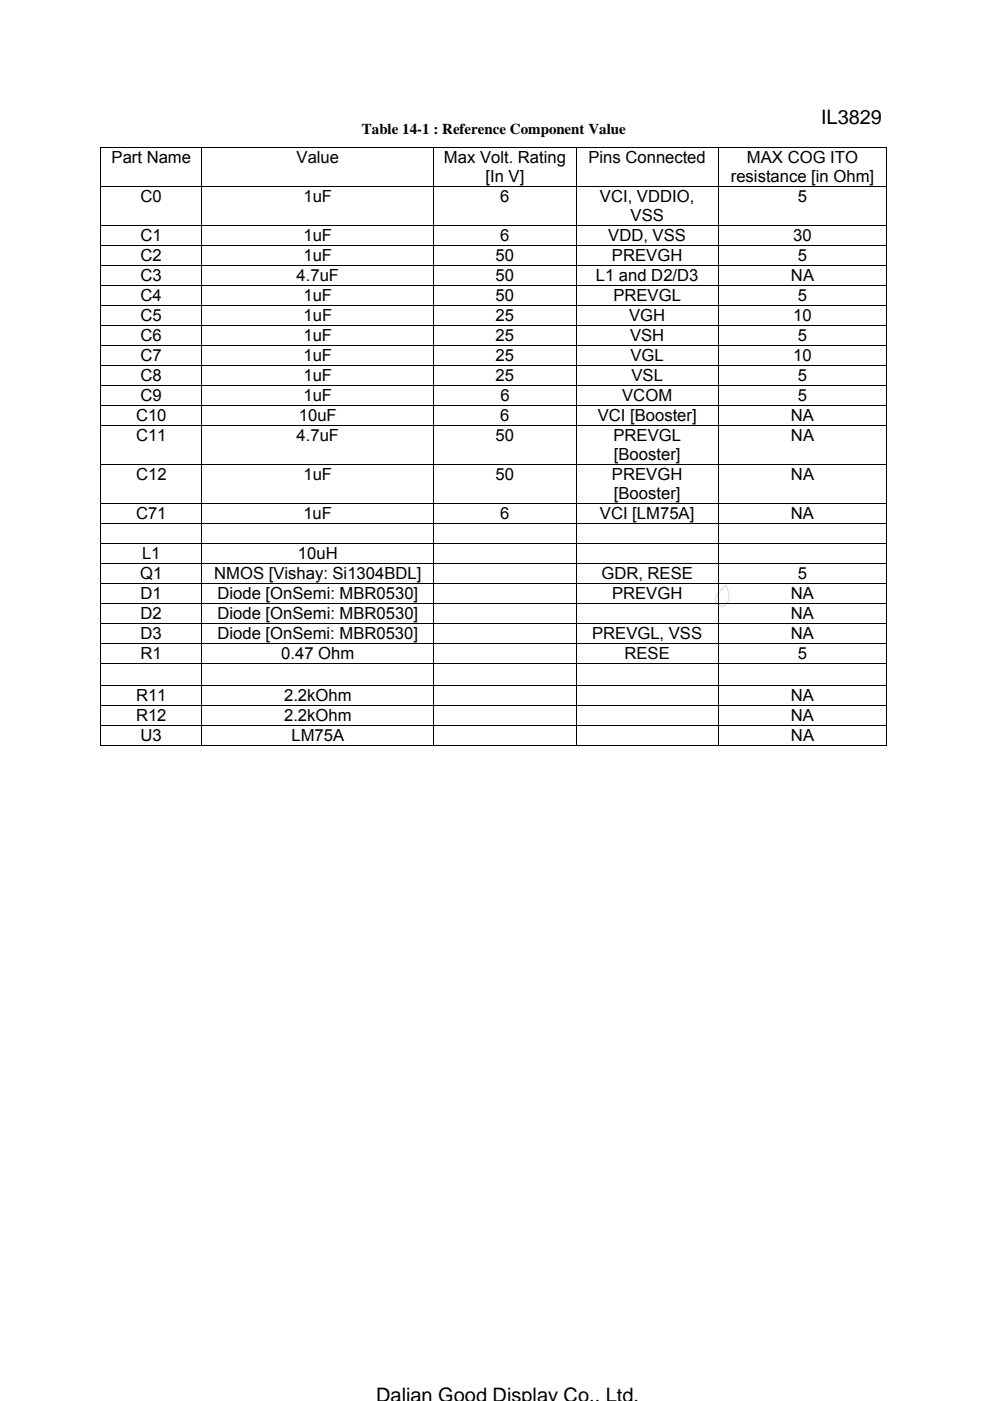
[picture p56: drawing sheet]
<svg xmlns="http://www.w3.org/2000/svg" width="210mm" height="297mm" viewBox="0 0 210 297" stroke-linecap="round" stroke-linejoin="round" font-family="sans-serif">
<defs><g id="words">
<g font-size="4.2">
<text x="174.2" y="26.2">IL3829</text>
<text x="79.8" y="297.2">Dalian Good Display Co., Ltd.</text>
</g>
<g font-size="3.5">
<text x="23.7" y="34.6">Part Name</text>
<text x="62.9" y="34.6">Value</text>
<text x="94.2" y="34.6">Max Volt. Rating</text>
<text x="124.8" y="34.6">Pins Connected</text>
<text x="158.4" y="34.6">MAX COG ITO</text>
<text x="103" y="38.7">[In V]</text>
<text x="155" y="38.7">resistance [in Ohm]</text>
<text x="29.8" y="42.9">C0</text>
<text x="64.4" y="42.9">1uF</text>
<text x="106.1" y="42.9">6</text>
<text x="127.3" y="42.9">VCI, VDDIO,</text>
<text x="133.8" y="46.9">VSS</text>
<text x="169.2" y="42.9">5</text>
<text x="29.8" y="51.2">C1</text>
<text x="64.4" y="51.2">1uF</text>
<text x="106.1" y="51.2">6</text>
<text x="129" y="51.2">VDD, VSS</text>
<text x="168.3" y="51.2">30</text>
<text x="29.8" y="55.4">C2</text>
<text x="29.8" y="59.6">C3</text>
<text x="62.9" y="59.6">4.7uF</text>
<text x="64.4" y="55.4">1uF</text>
<text x="105.1" y="55.4">50</text>
<text x="105.1" y="59.6">50</text>
<text x="126.4" y="59.6">L1 and D2/D3</text>
<text x="129.8" y="55.4">PREVGH</text>
<text x="167.8" y="59.6">NA</text>
<text x="169.3" y="55.4">5</text>
<text x="29.8" y="63.9">C4</text>
<text x="64.4" y="63.9">1uF</text>
<text x="105.1" y="63.9">50</text>
<text x="130.1" y="63.9">PREVGL</text>
<text x="169.3" y="63.9">5</text>
<text x="29.8" y="68.1">C5</text>
<text x="64.4" y="68.1">1uF</text>
<text x="105.1" y="68.1">25</text>
<text x="133.4" y="68.1">VGH</text>
<text x="168.3" y="68.1">10</text>
<text x="29.8" y="72.3">C6</text>
<text x="29.8" y="76.6">C7</text>
<text x="64.4" y="72.3">1uF</text>
<text x="64.4" y="76.6">1uF</text>
<text x="105.1" y="72.3">25</text>
<text x="105.1" y="76.6">25</text>
<text x="133.6" y="72.3">VSH</text>
<text x="133.7" y="76.6">VGL</text>
<text x="168.3" y="76.6">10</text>
<text x="169.2" y="72.3">5</text>
<text x="29.8" y="80.8">C8</text>
<text x="64.4" y="80.8">1uF</text>
<text x="105.1" y="80.8">25</text>
<text x="133.9" y="80.8">VSL</text>
<text x="169.3" y="80.8">5</text>
<text x="28.9" y="89.3">C10</text>
<text x="29.8" y="85">C9</text>
<text x="63.4" y="89.3">10uF</text>
<text x="64.4" y="85">1uF</text>
<text x="106.1" y="89.3">6</text>
<text x="106.1" y="85">6</text>
<text x="126.8" y="89.3">VCI [Booster]</text>
<text x="132" y="85">VCOM</text>
<text x="167.8" y="89.3">NA</text>
<text x="169.3" y="85">5</text>
<text x="28.9" y="93.5">C11</text>
<text x="62.9" y="93.5">4.7uF</text>
<text x="105.1" y="93.5">50</text>
<text x="130.1" y="93.5">PREVGL</text>
<text x="167.8" y="93.5">NA</text>
<text x="28.9" y="101.8">C12</text>
<text x="64.4" y="101.8">1uF</text>
<text x="105.1" y="101.8">50</text>
<text x="129.8" y="101.8">PREVGH</text>
<text x="130.2" y="97.6">[Booster]</text>
<text x="167.8" y="101.8">NA</text>
<text x="130.2" y="105.9">[Booster]</text>
<text x="28.9" y="110.1">C71</text>
<text x="64.4" y="110.1">1uF</text>
<text x="106.1" y="110.1">6</text>
<text x="127.2" y="110.1">VCI [LM75A]</text>
<text x="167.8" y="110.1">NA</text>
<text x="30.1" y="118.6">L1</text>
<text x="63.2" y="118.6">10uH</text>
<text x="29.7" y="122.8">Q1</text>
<text x="45.5" y="122.8">NMOS [Vishay: Si1304BDL]</text>
<text x="127.6" y="122.8">GDR, RESE</text>
<text x="169.2" y="122.8">5</text>
<text x="29.8" y="127">D1</text>
<text x="29.8" y="131.3">D2</text>
<text x="46.2" y="127">Diode [OnSemi: MBR0530]</text>
<text x="46.2" y="131.3">Diode [OnSemi: MBR0530]</text>
<text x="129.8" y="127">PREVGH</text>
<text x="167.8" y="131.3">NA</text>
<text x="167.8" y="127">NA</text>
<text x="29.8" y="135.5">D3</text>
<text x="46.1" y="135.5">Diode [OnSemi: MBR0530]</text>
<text x="125.6" y="135.5">PREVGL, VSS</text>
<text x="167.8" y="135.5">NA</text>
<text x="29.8" y="139.7">R1</text>
<text x="59.7" y="139.7">0.47 Ohm</text>
<text x="132.4" y="139.7">RESE</text>
<text x="169.2" y="139.7">5</text>
<text x="28.9" y="148.7">R11</text>
<text x="60.3" y="148.7">2.2kOhm</text>
<text x="167.8" y="148.7">NA</text>
<text x="28.9" y="153">R12</text>
<text x="60.3" y="153">2.2kOhm</text>
<text x="167.8" y="153">NA</text>
<text x="29.8" y="157.2">U3</text>
<text x="61.8" y="157.2">LM75A</text>
<text x="167.8" y="157.2">NA</text>
</g>
<text font-size="3.2" x="76.8" y="28.3">Table 14-1 : Reference Component Value</text>
</g></defs>
<path d="M153.4 124.6l.6-.5a3.8 3.8 0 0 1 0 4 1.42 1.42 0 0 1-1.9-.1 1.42 1.42 0 0 1 0-2z" fill="none" stroke="#ddd" stroke-width=".26"/>
<path d="M21.3 31.2h.2v.1h-.2zM188 31.2h.2v.1h-.2zM188 158h.2v.2h-.2z" fill="#000"/>
<g fill="none" stroke="#000" stroke-width=".21">
<path d="M21.3 31.2h166.9M21.3 39.5h166.9M21.4 31.3v8.2M21.4 39.6v8.2M42.8 31.3v8.2M42.8 39.6v8.2M92 31.3v8.2M92 39.6v8.2M122.2 31.3v8.2M122.2 39.6v8.2M152.4 31.3v8.2M152.4 39.6v8.2"/>
<path d="M188.1 31.3v8.2M188.1 39.6v8.2M21.3 47.8h166.9M21.3 52.1h166.9M21.3 56.3h166.9M21.4 47.9v4.1M21.4 52.2v4M21.4 56.4v4.1M42.8 47.9v4.1M42.8 52.2v4M42.8 56.4v4.1M92 47.9v4.1"/>
<path d="M92 52.2v4M92 56.4v4.1M122.2 47.9v4.1M122.2 52.2v4M122.2 56.4v4.1M152.4 47.9v4.1M152.4 52.2v4M152.4 56.4v4.1M188.1 47.9v4.1M188.1 52.2v4M188.1 56.4v4.1M21.3 60.5h166.9"/>
<path d="M21.3 64.8h166.9M21.3 69h166.9M21.3 73.2h166.9M21.3 77.5h166.9M21.4 60.6v4.1M21.4 64.9v4M21.4 69.1v4.1M21.4 73.3v4.1M21.4 77.6v4M42.8 60.6v4.1M42.8 64.9v4M42.8 69.1v4.1"/>
<path d="M42.8 73.3v4.1M42.8 77.6v4M92 60.6v4.1M92 64.9v4M92 69.1v4.1M92 73.3v4.1M92 77.6v4M122.2 60.6v4.1M122.2 64.9v4M122.2 69.1v4.1M122.2 73.3v4.1M122.2 77.6v4"/>
<path d="M152.4 60.6v4.1M152.4 64.9v4M152.4 69.1v4.1M152.4 73.3v4.1M152.4 77.6v4M188.1 60.6v4.1M188.1 64.9v4M188.1 69.1v4.1M188.1 73.3v4.1M188.1 77.6v4M21.3 81.7h166.9M21.3 85.9h166.9"/>
<path d="M21.3 90.2h166.9M21.3 98.4h166.9M21.4 81.8v4.1M21.4 86v4.1M21.4 90.3v8.1M21.4 98.5v8.2M42.8 81.8v4.1M42.8 86v4.1M42.8 90.3v8.1M42.8 98.5v8.2M92 81.8v4.1M92 86v4.1"/>
<path d="M92 90.3v8.1M92 98.5v8.2M122.2 81.8v4.1M122.2 86v4.1M122.2 90.3v8.1M122.2 98.5v8.2M152.4 81.8v4.1M152.4 86v4.1M152.4 90.3v8.1M152.4 98.5v8.2M188.1 81.8v4.1M188.1 86v4.1"/>
<path d="M188.1 90.3v8.1M188.1 98.5v8.2M21.3 106.7h166.9M21.3 111h166.9M21.3 115.2h166.9M21.3 119.4h166.9M21.4 106.8v4.1M21.4 111.1v4M21.4 115.3v4.1M21.4 119.5v4.1M42.8 106.8v4.1M42.8 111.1v4"/>
<path d="M42.8 115.3v4.1M42.8 119.5v4.1M92 106.8v4.1M92 111.1v4M92 115.3v4.1M92 119.5v4.1M122.2 106.8v4.1M122.2 111.1v4M122.2 115.3v4.1M122.2 119.5v4.1M152.4 106.8v4.1M152.4 111.1v4"/>
<path d="M152.4 115.3v4.1M152.4 119.5v4.1M188.1 106.8v4.1M188.1 111.1v4M188.1 115.3v4.1M188.1 119.5v4.1M21.3 123.7h166.9M21.3 127.9h166.9M21.3 132.1h166.9M21.3 136.4h166.9M21.4 123.8v4M21.4 128v4.1"/>
<path d="M21.4 132.2v4.1M21.4 136.5v4M42.8 123.8v4M42.8 128v4.1M42.8 132.2v4.1M42.8 136.5v4M92 123.8v4M92 128v4.1M92 132.2v4.1M92 136.5v4M122.2 123.8v4M122.2 128v4.1"/>
<path d="M122.2 132.2v4.1M122.2 136.5v4M152.4 123.8v4M152.4 128v4.1M152.4 132.2v4.1M152.4 136.5v4M188.1 123.8v4M188.1 128v4.1M188.1 132.2v4.1M188.1 136.5v4M21.3 140.6h166.9M21.3 145.4h166.9"/>
<path d="M21.3 149.6h166.9M21.3 153.8h166.9M21.3 158.1h21.4M21.4 140.7v4.6M21.4 145.5v4M21.4 149.7v4.1M21.4 153.9v4.3M42.8 140.7v4.6M42.8 145.5v4M42.8 149.7v4.1M42.8 153.9v4.3M42.9 158.1h49"/>
<path d="M92 140.7v4.6M92 145.5v4M92 149.7v4.1M92 153.9v4.3M92.1 158.1h30M122.2 140.7v4.6M122.2 145.5v4M122.2 149.7v4.1M122.2 153.9v4.3M122.3 158.1h30M152.4 140.7v4.6M152.4 145.5v4"/>
<path d="M152.4 149.7v4.1M152.4 153.9v4.3M152.4 158.1h35.6M188.1 140.7v4.6M188.1 145.5v4M188.1 149.7v4.1M188.1 153.9v4.3"/>
</g>
<use href="#words"/>
</svg>
